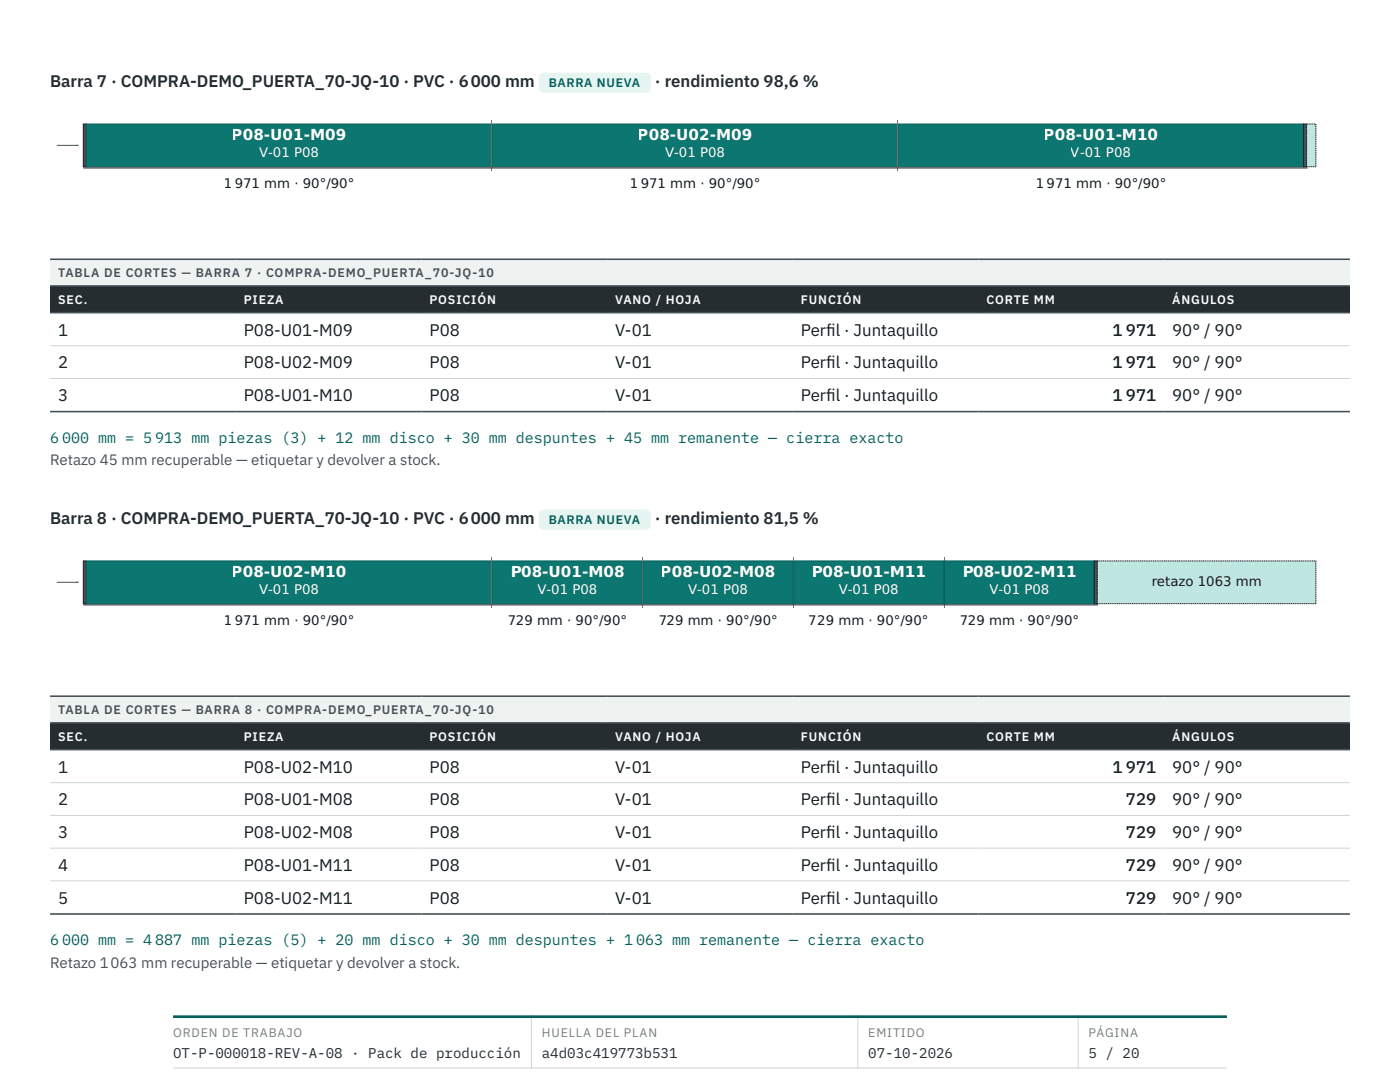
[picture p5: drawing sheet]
<svg xmlns="http://www.w3.org/2000/svg" width="279mm" height="216mm" viewBox="0 0 279 216" stroke-linecap="round" stroke-linejoin="round" font-family="sans-serif">
<defs><g id="words">
<g font-size="3.4" fill="#252d31">
<text x="10" y="17.4">Barra 7 · COMPRA-DEMO_PUERTA_70-JQ-10 · PVC · 6 000 mm</text>
<text x="130.7" y="17.4">· rendimiento 98,6 %</text>
<text x="10" y="104.6">Barra 8 · COMPRA-DEMO_PUERTA_70-JQ-10 · PVC · 6 000 mm</text>
<text x="130.7" y="104.6">· rendimiento 81,5 %</text>
</g>
<g font-size="3.4" fill="#161c1f">
<text x="11.6" y="67">1</text>
<text x="48.7" y="67">P08-U01-M09</text>
<text x="85.7" y="67">P08</text>
<text x="122.8" y="67">V-01</text>
<text x="159.8" y="67">Perf</text>
<text x="164.9" y="67">il · Juntaquillo</text>
<text x="222" y="67">1 971</text>
<text x="233.9" y="67">90° / 90°</text>
<text x="11.6" y="73.5">2</text>
<text x="48.7" y="73.5">P08-U02-M09</text>
<text x="85.7" y="73.5">P08</text>
<text x="122.8" y="73.5">V-01</text>
<text x="159.8" y="73.5">Perf</text>
<text x="164.9" y="73.5">il · Juntaquillo</text>
<text x="222" y="73.5">1 971</text>
<text x="233.9" y="73.5">90° / 90°</text>
<text x="11.6" y="80">3</text>
<text x="48.7" y="80">P08-U01-M10</text>
<text x="85.7" y="80">P08</text>
<text x="122.8" y="80">V-01</text>
<text x="159.8" y="80">Perf</text>
<text x="164.9" y="80">il · Juntaquillo</text>
<text x="222" y="80">1 971</text>
<text x="233.9" y="80">90° / 90°</text>
<text x="11.6" y="154.2">1</text>
<text x="48.7" y="154.2">P08-U02-M10</text>
<text x="85.7" y="154.2">P08</text>
<text x="122.8" y="154.2">V-01</text>
<text x="159.8" y="154.2">Perf</text>
<text x="164.9" y="154.2">il · Juntaquillo</text>
<text x="222" y="154.2">1 971</text>
<text x="233.9" y="154.2">90° / 90°</text>
<text x="11.6" y="160.7">2</text>
<text x="48.7" y="160.7">P08-U01-M08</text>
<text x="85.7" y="160.7">P08</text>
<text x="122.8" y="160.7">V-01</text>
<text x="159.8" y="160.7">Perf</text>
<text x="164.9" y="160.7">il · Juntaquillo</text>
<text x="224.7" y="160.7">729</text>
<text x="233.9" y="160.7">90° / 90°</text>
<text x="11.6" y="167.2">3</text>
<text x="48.7" y="167.2">P08-U02-M08</text>
<text x="85.7" y="167.2">P08</text>
<text x="122.8" y="167.2">V-01</text>
<text x="159.8" y="167.2">Perf</text>
<text x="164.9" y="167.2">il · Juntaquillo</text>
<text x="224.7" y="167.2">729</text>
<text x="233.9" y="167.2">90° / 90°</text>
<text x="11.6" y="173.8">4</text>
<text x="48.7" y="173.8">P08-U01-M11</text>
<text x="85.7" y="173.8">P08</text>
<text x="122.8" y="173.8">V-01</text>
<text x="159.8" y="173.8">Perf</text>
<text x="164.9" y="173.8">il · Juntaquillo</text>
<text x="224.7" y="173.8">729</text>
<text x="233.9" y="173.8">90° / 90°</text>
<text x="11.6" y="180.3">5</text>
<text x="48.7" y="180.3">P08-U02-M11</text>
<text x="85.7" y="180.3">P08</text>
<text x="122.8" y="180.3">V-01</text>
<text x="159.8" y="180.3">Perf</text>
<text x="164.9" y="180.3">il · Juntaquillo</text>
<text x="224.7" y="180.3">729</text>
<text x="233.9" y="180.3">90° / 90°</text>
</g>
<g font-size="3" fill="#fcfdfc">
<text x="46.2" y="28">P08-U01-M09</text>
<text x="127.3" y="28">P08-U02-M09</text>
<text x="208.3" y="28">P08-U01-M10</text>
<text x="46.2" y="115.2">P08-U02-M10</text>
<text x="101.8" y="115.2">P08-U01-M08</text>
<text x="131.9" y="115.2">P08-U02-M08</text>
<text x="161.9" y="115.2">P08-U01-M11</text>
<text x="192" y="115.2">P08-U02-M11</text>
</g>
<g font-size="3" fill="#075f5a">
<text x="10" y="88.4">6 000 mm = 5 913 mm piezas (3) + 12 mm disco + 30 mm despuntes + 45 mm remanente — cierra exacto</text>
<text x="10" y="188.6">6 000 mm = 4 887 mm piezas (5) + 20 mm disco + 30 mm despuntes + 1 063 mm remanente — cierra exacto</text>
</g>
<g font-size="3" fill="#465158">
<text x="10" y="92.9">Retazo 45 mm recuperable — etiquetar y devolver a stock.</text>
<text x="10" y="193.1">Retazo 1 063 mm recuperable — etiquetar y devolver a stock.</text>
</g>
<g font-size="2.8" fill="#252d31">
<text x="34.5" y="211">OT-P-000018-REV-A-08 · Pack de producción</text>
<text x="108.1" y="211">a4d03c419773b531</text>
<text x="173.3" y="211">07-10-2026</text>
<text x="217.3" y="211">5 / 20</text>
</g>
<g font-size="2.7" fill="#fcfdfc">
<text x="51.7" y="31.4">V-01 P08</text>
<text x="132.7" y="31.4">V-01 P08</text>
<text x="213.7" y="31.4">V-01 P08</text>
<text x="51.7" y="118.6">V-01 P08</text>
<text x="107.2" y="118.6">V-01 P08</text>
<text x="137.3" y="118.6">V-01 P08</text>
<text x="167.4" y="118.6">V-01 P08</text>
<text x="197.5" y="118.6">V-01 P08</text>
</g>
<g font-size="2.7" fill="#161c1f">
<text x="44.6" y="37.5">1</text>
<text x="46.8" y="37.5">971 mm · 90°/90°</text>
<text x="125.6" y="37.5">1</text>
<text x="127.9" y="37.5">971 mm · 90°/90°</text>
<text x="206.7" y="37.5">1</text>
<text x="208.9" y="37.5">971 mm · 90°/90°</text>
<text x="229.8" y="117">retazo 1063 mm</text>
<text x="44.6" y="124.7">1</text>
<text x="46.8" y="124.7">971 mm · 90°/90°</text>
<text x="101.3" y="124.7">729 mm · 90°/90°</text>
<text x="131.3" y="124.7">729 mm · 90°/90°</text>
<text x="161.4" y="124.7">729 mm · 90°/90°</text>
<text x="191.5" y="124.7">729 mm · 90°/90°</text>
</g>
<g font-size="2.5" fill="#075f5a">
<text x="109.5" y="17.4">BARRA NUEVA</text>
<text x="109.5" y="104.6">BARRA NUEVA</text>
</g>
<g font-size="2.5" fill="#465158">
<text x="11.6" y="55.3">TABLA DE CORTES — BARRA 7 · COMPRA-DEMO_PUERTA_70-JQ-10</text>
<text x="11.6" y="142.5">TABLA DE CORTES — BARRA 8 · COMPRA-DEMO_PUERTA_70-JQ-10</text>
</g>
<g font-size="2.5" fill="#fcfdfc">
<text x="11.6" y="60.7">SEC.</text>
<text x="48.7" y="60.7">PIEZA</text>
<text x="85.7" y="60.7">POSICIÓN</text>
<text x="122.8" y="60.7">VANO / HOJA</text>
<text x="159.8" y="60.7">FUNCIÓN</text>
<text x="196.9" y="60.7">CORTE MM</text>
<text x="233.9" y="60.7">ÁNGULOS</text>
<text x="11.6" y="147.8">SEC.</text>
<text x="48.7" y="147.8">PIEZA</text>
<text x="85.7" y="147.8">POSICIÓN</text>
<text x="122.8" y="147.8">VANO / HOJA</text>
<text x="159.8" y="147.8">FUNCIÓN</text>
<text x="196.9" y="147.8">CORTE MM</text>
<text x="233.9" y="147.8">ÁNGULOS</text>
</g>
<g font-size="2.5" fill="#727d82">
<text x="34.5" y="206.9">ORDEN DE TRABAJO</text>
<text x="108.1" y="206.9">HUELLA DEL PLAN</text>
<text x="173.3" y="206.9">EMITIDO</text>
<text x="217.3" y="206.9">PÁGINA</text>
</g>
</g></defs>
<path d="M10 51.7h259.4v5.4h-259.4z" fill="#eef3f2"/>
<g fill="#252d31">
<path d="M10 57.1h37.1v5.3h-37.1z"/>
<path d="M47.1 57.1h37v5.3h-37z"/>
<path d="M84.1 57.1h37.1v5.3h-37.1z"/>
<path d="M121.2 57.1h37v5.3h-37z"/>
<path d="M158.2 57.1h37.1v5.3h-37.1z"/>
<path d="M195.3 57.1h37v5.3h-37z"/>
<path d="M232.3 57.1h37.1v5.3h-37.1z"/>
</g>
<path d="M10 69h259.4M10 75.5h259.4" fill="none" stroke="#cdd5d6" stroke-width=".2"/>
<path d="M10 51.7h259.4M10 57.1h259.4M10 62.4h259.4M10 82.1h259.4" fill="none" stroke="#465158" stroke-width=".32"/>
<path d="M10 138.9h259.4v5.3h-259.4z" fill="#eef3f2"/>
<g fill="#252d31">
<path d="M10 144.2h37.1v5.4h-37.1z"/>
<path d="M47.1 144.2h37v5.4h-37z"/>
<path d="M84.1 144.2h37.1v5.4h-37.1z"/>
<path d="M121.2 144.2h37v5.4h-37z"/>
<path d="M158.2 144.2h37.1v5.4h-37.1z"/>
<path d="M195.3 144.2h37v5.4h-37z"/>
<path d="M232.3 144.2h37.1v5.4h-37.1z"/>
</g>
<path d="M10 156.2h259.4M10 162.7h259.4M10 169.2h259.4M10 175.8h259.4" fill="none" stroke="#cdd5d6" stroke-width=".2"/>
<path d="M10 138.9h259.4M10 144.2h259.4M10 149.6h259.4M10 182.4h259.4" fill="none" stroke="#465158" stroke-width=".32"/>
<g fill="#e6f4f2">
<path d="M107.5 14.5h22.4v4h-22.4z"/>
<path d="M107.5 101.7h22.4v4h-22.4z"/>
</g>
<path d="M16.6 24.7h.6v8.6h-.6z" fill="#465158" stroke="#161c1f" stroke-width=".2"/>
<path d="M11.3 29h4.3z" fill="#000" stroke="#465158" stroke-width=".2"/>
<path d="M15.3 28.8l.4 .2-.4 .2z" fill="#465158"/>
<path d="M17.2 24.7h80.9v8.6h-80.9z" fill="#0b7770" stroke="#075f5a" stroke-width=".2"/>
<path d="M98.2 24v10" fill="none" stroke="#e56a32" stroke-width=".2"/>
<path d="M98.3 24.7h80.8v8.6h-80.8z" fill="#0b7770" stroke="#075f5a" stroke-width=".2"/>
<path d="M179.2 24v10" fill="none" stroke="#e56a32" stroke-width=".2"/>
<path d="M179.3 24.7h80.8v8.6h-80.8z" fill="#0b7770" stroke="#075f5a" stroke-width=".2"/>
<path d="M260.1 24.7h.7v8.6h-.7z" fill="#465158" stroke="#161c1f" stroke-width=".2"/>
<path d="M260.8 24.7h1.8v8.6h-1.8z" fill="#bfe6e0" stroke="#161c1f" stroke-width=".2" stroke-dasharray=".2 .1" stroke-linecap="butt"/>
<path d="M16.6 33.5h244.3z" fill="#000" stroke="#161c1f" stroke-width=".2"/>
<path d="M16.6 111.9h.6v8.6h-.6z" fill="#465158" stroke="#161c1f" stroke-width=".2"/>
<path d="M11.3 116.2h4.3z" fill="#000" stroke="#465158" stroke-width=".2"/>
<path d="M15.3 116l.4 .2-.4 .2z" fill="#465158"/>
<path d="M17.2 111.9h80.9v8.6h-80.9z" fill="#0b7770" stroke="#075f5a" stroke-width=".2"/>
<path d="M98.2 111.2v10" fill="none" stroke="#e56a32" stroke-width=".2"/>
<path d="M98.3 111.9h29.9v8.6h-29.9z" fill="#0b7770" stroke="#075f5a" stroke-width=".2"/>
<path d="M128.3 111.2v10" fill="none" stroke="#e56a32" stroke-width=".2"/>
<path d="M128.3 111.9h29.9v8.6h-29.9z" fill="#0b7770" stroke="#075f5a" stroke-width=".2"/>
<path d="M158.3 111.2v10" fill="none" stroke="#e56a32" stroke-width=".2"/>
<path d="M158.4 111.9h29.9v8.6h-29.9z" fill="#0b7770" stroke="#075f5a" stroke-width=".2"/>
<path d="M188.4 111.2v10" fill="none" stroke="#e56a32" stroke-width=".2"/>
<path d="M188.5 111.9h29.9v8.6h-29.9z" fill="#0b7770" stroke="#075f5a" stroke-width=".2"/>
<path d="M218.4 111.9h.6v8.6h-.6z" fill="#465158" stroke="#161c1f" stroke-width=".2"/>
<path d="M219 111.9h43.6v8.6h-43.6z" fill="#bfe6e0" stroke="#161c1f" stroke-width=".2" stroke-dasharray=".2 .1" stroke-linecap="butt"/>
<path d="M16.6 120.7h202.6z" fill="#000" stroke="#161c1f" stroke-width=".2"/>
<path d="M34.5 213.1h210.4M106 202.6v10.6M171.2 202.6v10.6M215.2 202.6v10.6" fill="none" stroke="#cdd5d6" stroke-width=".2"/>
<path d="M34.5 202.9h210.4" fill="none" stroke="#075f5a" stroke-width=".53"/>
<use href="#words"/>
</svg>
